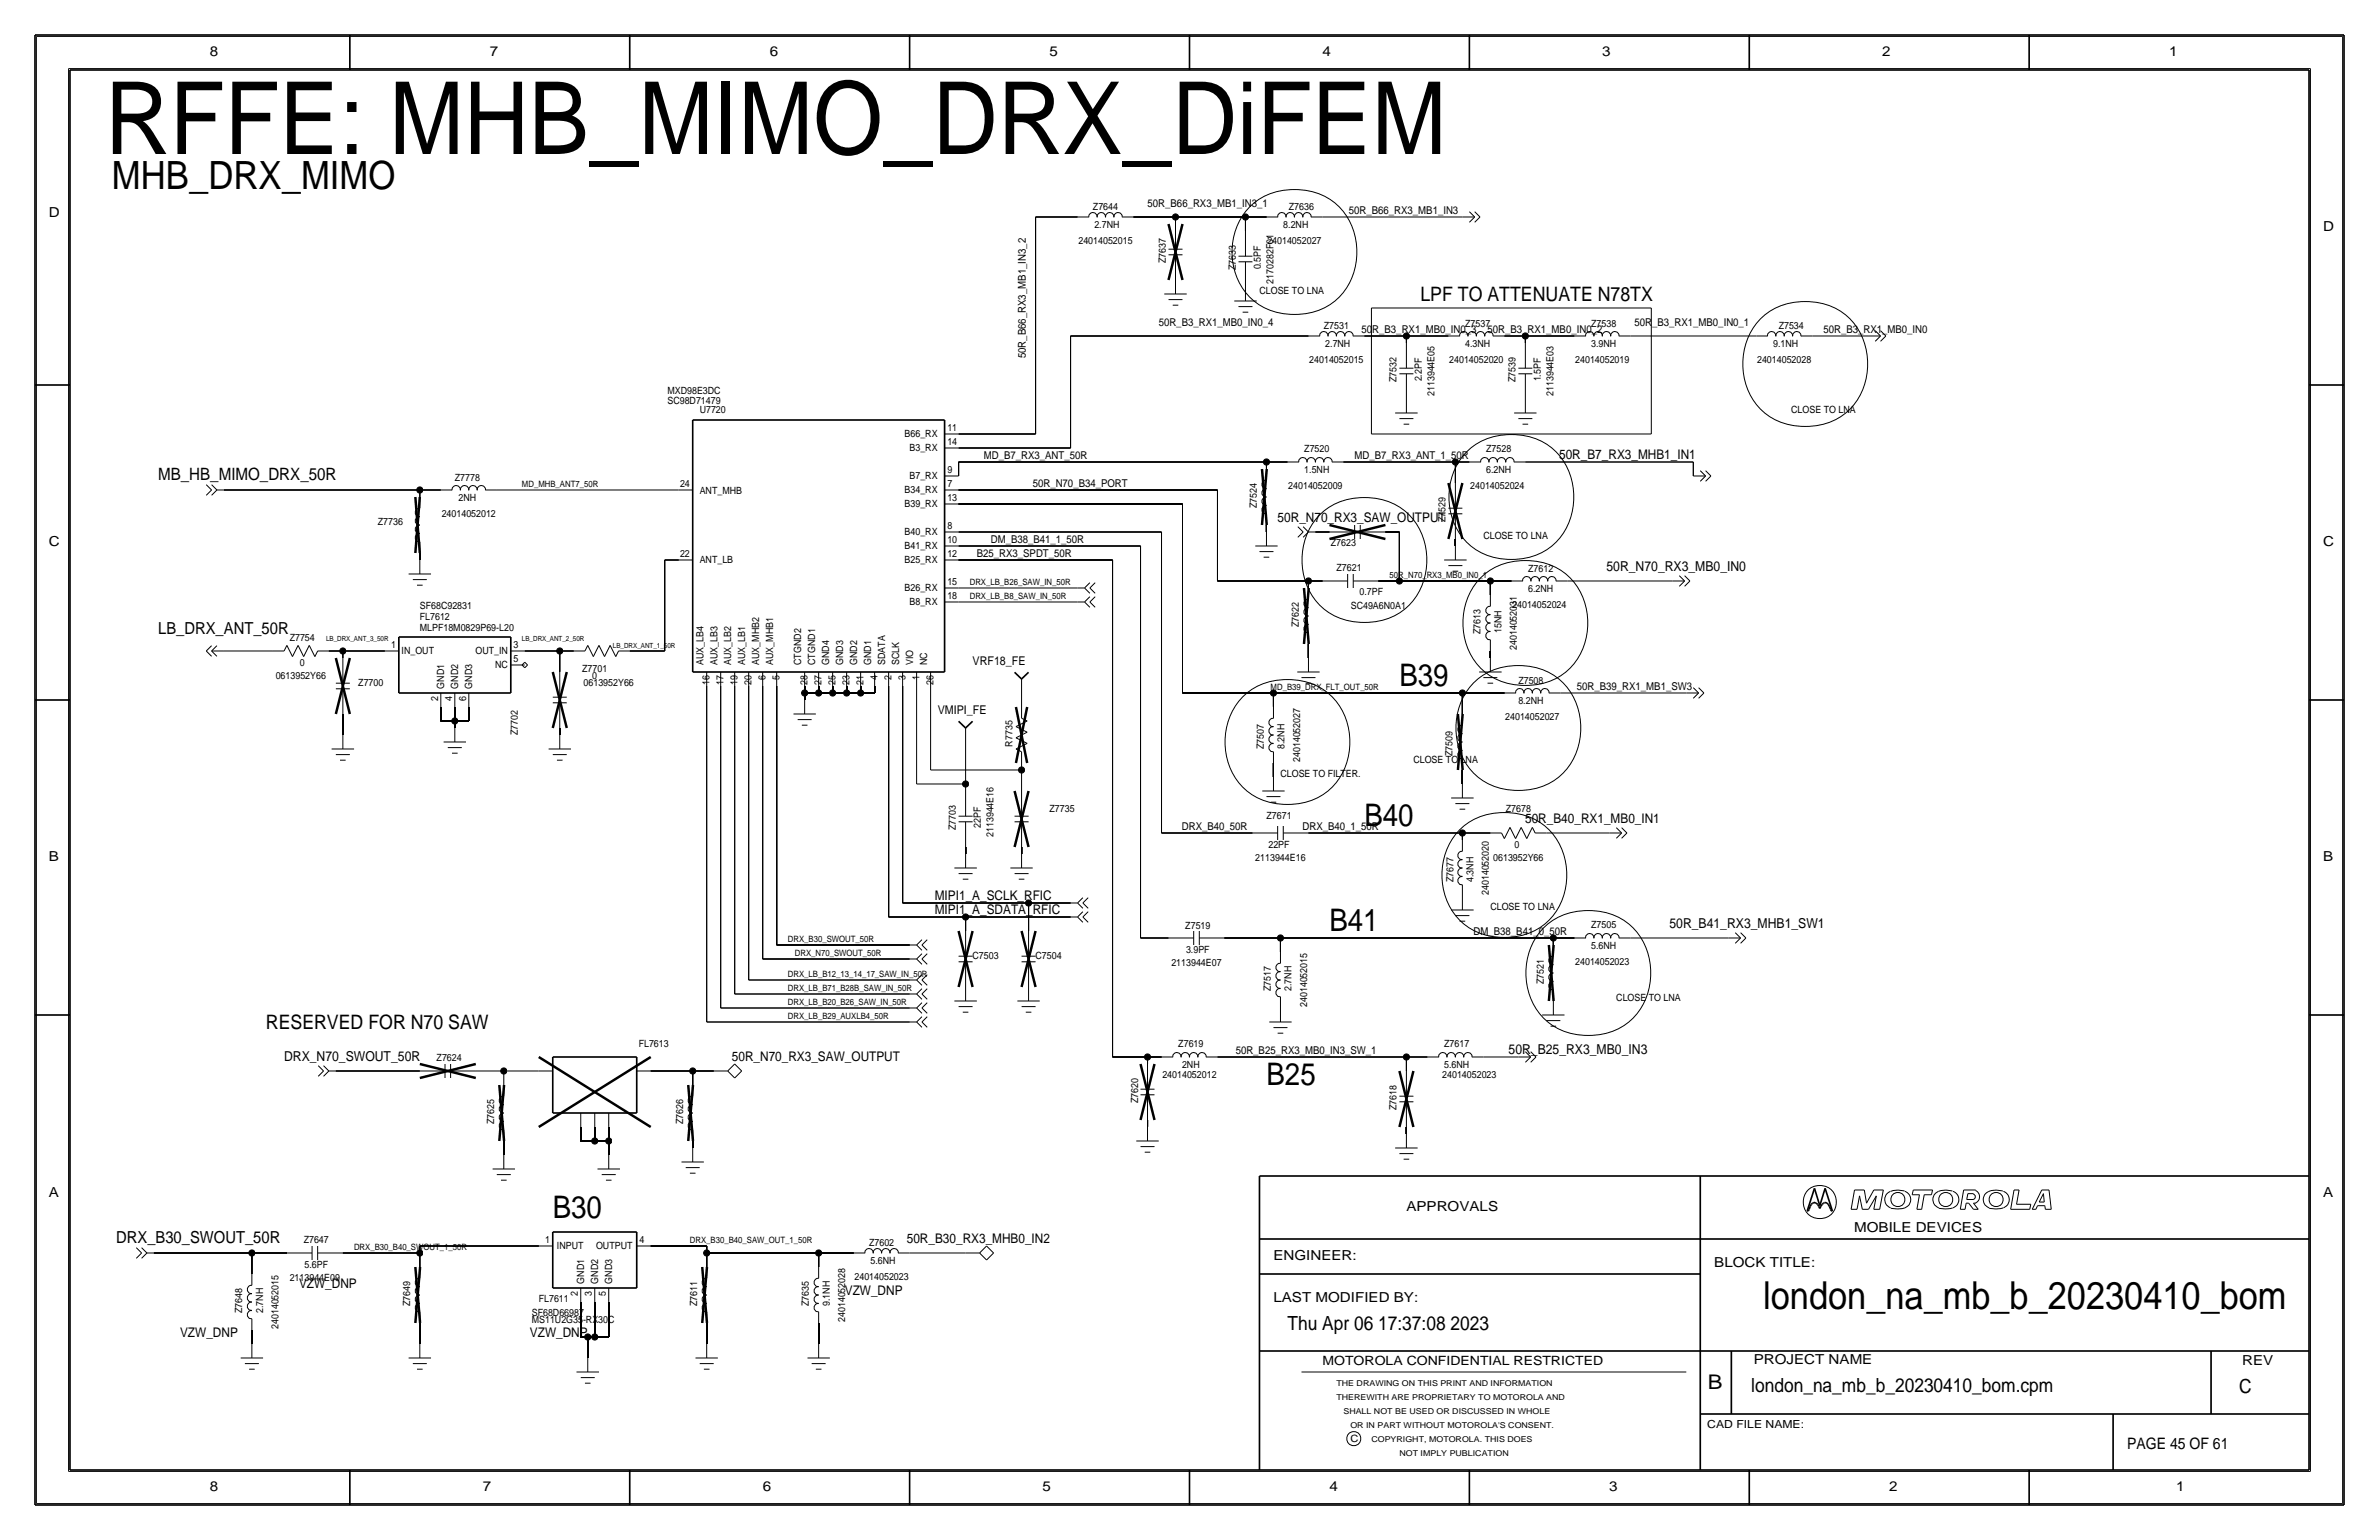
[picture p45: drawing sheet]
<svg xmlns="http://www.w3.org/2000/svg" width="432mm" height="279mm" viewBox="0 0 432 279" stroke-linecap="round" stroke-linejoin="round" font-family="sans-serif">
<defs><g id="words">
<text font-size="18.3" x="19" y="27.9">RFFE: MHB_MIMO_DRX_DiFEM</text>
<text font-size="7.1" x="20.3" y="34.3">MHB_DRX_MIMO</text>
<text font-size="7" x="320" y="237.5">london_na_mb_b_20230410_bom</text>
<g font-size="5.6">
<text x="254" y="124.5">B39</text>
<text x="247.6" y="149.9">B40</text>
<text x="241.3" y="168.9">B41</text>
<text x="229.9" y="196.8">B25</text>
<text x="100.3" y="221">B30</text>
</g>
<text font-size="3.7" x="310" y="252.1">B</text>
<g font-size="3.6">
<text x="257.8" y="54.6">LPF TO ATTENUATE N78TX</text>
<text x="48.3" y="186.7">RESERVED FOR N70 SAW</text>
</g>
<g font-size="3.5">
<text x="233.7" y="241.3">Thu Apr 06 17:37:08 2023</text>
<text x="317.9" y="252.6">london_na_mb_b_20230410_bom.cpm</text>
<text x="406.4" y="252.7">C</text>
</g>
<text font-size="3.1" x="28.7" y="87.1">MB_HB_MIMO_DRX_50R</text>
<g font-size="3">
<text x="28.7" y="115.1">LB_DRX_ANT_50R</text>
<text x="21.1" y="225.6">DRX_B30_SWOUT_50R</text>
</g>
<text font-size="2.9" x="386.1" y="262.9">PAGE 45 OF 61</text>
<g font-size="2.5">
<text x="38.1" y="10.2">8</text>
<text x="88.9" y="10.2">7</text>
<text x="139.7" y="10.2">6</text>
<text x="190.5" y="10.2">5</text>
<text x="240" y="10.2">4</text>
<text x="290.8" y="10.2">3</text>
<text x="341.6" y="10.2">2</text>
<text x="393.7" y="10.2">1</text>
<text x="8.9" y="39.4">D</text>
<text x="421.6" y="41.9">D</text>
<text x="8.9" y="99.1">C</text>
<text x="421.6" y="99.1">C</text>
<text x="291.6" y="103.6">50R_N70_RX3_MB0_IN0</text>
<text x="8.9" y="156.2">B</text>
<text x="421.6" y="156.2">B</text>
<text x="303" y="168.4">50R_B41_RX3_MHB1_SW1</text>
<text x="273.8" y="191.3">50R_B25_RX3_MB0_IN3</text>
<text x="51.6" y="192.5">DRX_N70_SWOUT_50R</text>
<text x="8.9" y="217.2">A</text>
<text x="255.3" y="219.7">APPROVALS</text>
<text x="421.6" y="217.2">A</text>
<text x="336.5" y="223.5">MOBILE DEVICES</text>
<text x="231.1" y="228.6">ENGINEER:</text>
<text x="311.1" y="229.9">BLOCK TITLE:</text>
<text x="231.1" y="236.2">LAST MODIFIED BY:</text>
<text x="318.3" y="247.5">PROJECT NAME</text>
<text x="407" y="247.6">REV</text>
<text x="38.1" y="270.5">8</text>
<text x="87.6" y="270.5">7</text>
<text x="138.4" y="270.5">6</text>
<text x="189.2" y="270.5">5</text>
<text x="241.3" y="270.5">4</text>
<text x="292.1" y="270.5">3</text>
<text x="342.9" y="270.5">2</text>
<text x="395" y="270.5">1</text>
</g>
<g font-size="2.4">
<text x="283" y="83.3">50R_B7_RX3_MHB1_IN1</text>
<text x="231.9" y="94.7">50R_N70_RX3_SAW_OUTPUT</text>
<text x="276.8" y="149.4">50R_B40_RX1_MB0_IN1</text>
<text x="169.7" y="163.3">MIPI1_A_SCLK_RFIC</text>
<text x="169.7" y="165.9">MIPI1_A_SDATA_RFIC</text>
<text x="132.8" y="192.5">50R_N70_RX3_SAW_OUTPUT</text>
<text x="164.6" y="225.6">50R_B30_RX3_MHB0_IN2</text>
<text x="54.3" y="233.7">VZW_DNP</text>
<text x="153.3" y="234.9">VZW_DNP</text>
<text x="32.7" y="242.6">VZW_DNP</text>
<text x="96.2" y="242.6">VZW_DNP</text>
</g>
<text font-size="2.3" x="240" y="247.6">MOTOROLA CONFIDENTIAL RESTRICTED</text>
<g font-size="2.2">
<text x="176.5" y="120.7">VRF18_FE</text>
<text x="170.2" y="129.5">VMIPI_FE</text>
</g>
<g font-size="2">
<text x="208.3" y="37.6">50R_B66_RX3_MB1_IN3_1</text>
<text x="244.8" y="38.9">50R_B66_RX3_MB1_IN3</text>
<text x="210.3" y="59.2">50R_B3_RX1_MB0_IN0_4</text>
<text x="296.7" y="59.2">50R_B3_RX1_MB0_IN0_1</text>
<text x="186.2" y="65" transform="rotate(-90 186.2 65)">50R_B66_RX3_MB1_IN3_2</text>
<text x="247.1" y="60.5">50R_B3_RX1_MB0_IN0_3</text>
<text x="270" y="60.5">50R_B3_RX1_MB0_IN0_2</text>
<text x="331" y="60.5">50R_B3_RX1_MB0_IN0</text>
<text x="178.6" y="83.3">MD_B7_RX3_ANT_50R</text>
<text x="245.9" y="83.3">MD_B7_RX3_ANT_1_50R</text>
<text x="187.5" y="88.4">50R_N70_B34_PORT</text>
<text x="177.3" y="101.1">B25_RX3_SPDT_50R</text>
<text x="179.8" y="98.6">DM_B38_B41_1_50R</text>
<text x="286.2" y="125.2">50R_B39_RX1_MB1_SW3</text>
<text x="214.5" y="150.6">DRX_B40_50R</text>
<text x="236.4" y="150.6">DRX_B40_1_50R</text>
<text x="267.5" y="169.7">DM_B38_B41_0_50R</text>
<text x="224.3" y="191.3">50R_B25_RX3_MB0_IN3_SW_1</text>
<text x="309.9" y="259.1">CAD FILE NAME:</text>
</g>
<g font-size="1.8">
<text x="198.4" y="38.1">Z7644</text>
<text x="198.6" y="41.4">2.7NH</text>
<text x="232.9" y="41.4">8.2NH</text>
<text x="233.9" y="38.1">Z7636</text>
<text x="195.7" y="44.2">24014052015</text>
<text x="211.6" y="47.7" transform="rotate(-90 211.6 47.7)">Z7637</text>
<text x="230" y="44.2">24014052027</text>
<text x="224.3" y="49" transform="rotate(-90 224.3 49)">Z7633</text>
<text x="228.6" y="53.3">CLOSE TO LNA</text>
<text x="228.9" y="48.9" transform="rotate(-90 228.9 48.9)">0.5PF</text>
<text x="231.1" y="51.5" transform="rotate(-90 231.1 51.5)">2170282F01</text>
<text x="240.3" y="59.7">Z7531</text>
<text x="265.9" y="59.3">Z7537</text>
<text x="288.8" y="59.3">Z7538</text>
<text x="322.8" y="59.7">Z7534</text>
<text x="237.6" y="65.8">24014052015</text>
<text x="240.5" y="63">2.7NH</text>
<text x="263" y="65.8">24014052020</text>
<text x="265.9" y="63">4.3NH</text>
<text x="285.9" y="65.8">24014052019</text>
<text x="288.8" y="63">3.9NH</text>
<text x="318.9" y="65.8">24014052028</text>
<text x="321.8" y="63">9.1NH</text>
<text x="121.2" y="71.4">MXD98E3DC</text>
<text x="253.5" y="69.3" transform="rotate(-90 253.5 69.3)">Z7532</text>
<text x="258.1" y="69.2" transform="rotate(-90 258.1 69.2)">2.2PF</text>
<text x="260.3" y="71.9" transform="rotate(-90 260.3 71.9)">2113944E05</text>
<text x="275.1" y="69.3" transform="rotate(-90 275.1 69.3)">Z7539</text>
<text x="279.7" y="69.2" transform="rotate(-90 279.7 69.2)">1.5PF</text>
<text x="281.9" y="71.9" transform="rotate(-90 281.9 71.9)">2113944E03</text>
<text x="121.1" y="73.3">SC98D71479</text>
<text x="127" y="74.9">U7720</text>
<text x="325.1" y="74.9">CLOSE TO LNA</text>
<text x="164.2" y="79.3">B66_RX</text>
<text x="165.1" y="81.9">B3_RX</text>
<text x="172" y="80.8">14</text>
<text x="172" y="78.2">11</text>
<text x="236.7" y="82">Z7520</text>
<text x="269.8" y="82">Z7528</text>
<text x="82.6" y="87.3">Z7778</text>
<text x="123.4" y="88.4">24</text>
<text x="127" y="89.6">ANT_MHB</text>
<text x="164.2" y="89.5">B34_RX</text>
<text x="165.1" y="87">B7_RX</text>
<text x="172" y="85.9">9</text>
<text x="172" y="88.4">7</text>
<text x="233.8" y="88.6">24014052009</text>
<text x="236.7" y="85.9">1.5NH</text>
<text x="266.9" y="88.6">24014052024</text>
<text x="269.8" y="85.9">6.2NH</text>
<text x="68.6" y="95.3">Z7736</text>
<text x="80.2" y="93.7">24014052012</text>
<text x="83.2" y="90.9">2NH</text>
<text x="164.2" y="92">B39_RX</text>
<text x="172" y="90.9">13</text>
<text x="228.1" y="92.2" transform="rotate(-90 228.1 92.2)">Z7524</text>
<text x="262.4" y="94.7" transform="rotate(-90 262.4 94.7)">Z7529</text>
<text x="123.4" y="101">22</text>
<text x="164.2" y="99.6">B41_RX</text>
<text x="164.2" y="97.1">B40_RX</text>
<text x="172" y="101.1">12</text>
<text x="172" y="96">8</text>
<text x="172" y="98.6">10</text>
<text x="241.6" y="99.1">Z7623</text>
<text x="269.2" y="97.8">CLOSE TO LNA</text>
<text x="127" y="102.2">ANT_LB</text>
<text x="164.2" y="102.2">B25_RX</text>
<text x="164.2" y="107.3">B26_RX</text>
<text x="172" y="106.2">15</text>
<text x="242.6" y="103.6">Z7621</text>
<text x="246.8" y="107.9">0.7PF</text>
<text x="277.4" y="103.8">Z7612</text>
<text x="277.4" y="107.4">6.2NH</text>
<text x="76.2" y="110.5">SF68C92831</text>
<text x="76.2" y="112.5">FL7612</text>
<text x="165.1" y="109.8">B8_RX</text>
<text x="172" y="108.7">18</text>
<text x="235.8" y="113.8" transform="rotate(-90 235.8 113.8)">Z7622</text>
<text x="245.2" y="110.5">SC49A6N0A1</text>
<text x="274.5" y="110.2">24014052024</text>
<text x="52.6" y="116.4">Z7754</text>
<text x="71" y="117.6">1</text>
<text x="72.9" y="118.7">IN_OUT</text>
<text x="76.2" y="114.6">MLPF18M0829P69-L20</text>
<text x="86.3" y="118.7">OUT_IN</text>
<text x="93.2" y="117.6">3</text>
<text x="268.7" y="115.1" transform="rotate(-90 268.7 115.1)">Z7613</text>
<text x="272.5" y="114.8" transform="rotate(-90 272.5 114.8)">15NH</text>
<text x="275.3" y="118" transform="rotate(-90 275.3 118)">24014052031</text>
<text x="50" y="123.2">0613952Y66</text>
<text x="54.4" y="120.8">0</text>
<text x="65" y="124.5">Z7700</text>
<text x="80.6" y="125" transform="rotate(-90 80.6 125)">GND1</text>
<text x="83.2" y="125" transform="rotate(-90 83.2 125)">GND2</text>
<text x="85.7" y="125" transform="rotate(-90 85.7 125)">GND3</text>
<text x="89.9" y="121.3">NC</text>
<text x="93.2" y="120.1">5</text>
<text x="105.7" y="121.9">Z7701</text>
<text x="105.9" y="124.5">0613952Y66</text>
<text x="107.5" y="123.2">0</text>
<text x="127.7" y="120.7" transform="rotate(-90 127.7 120.7)">AUX_LB4</text>
<text x="128.8" y="124.2" transform="rotate(-90 128.8 124.2)">16</text>
<text x="130.2" y="120.7" transform="rotate(-90 130.2 120.7)">AUX_LB3</text>
<text x="131.3" y="124.2" transform="rotate(-90 131.3 124.2)">17</text>
<text x="132.7" y="120.7" transform="rotate(-90 132.7 120.7)">AUX_LB2</text>
<text x="133.9" y="124.2" transform="rotate(-90 133.9 124.2)">19</text>
<text x="135.3" y="120.7" transform="rotate(-90 135.3 120.7)">AUX_LB1</text>
<text x="136.4" y="124.2" transform="rotate(-90 136.4 124.2)">20</text>
<text x="137.8" y="120.7" transform="rotate(-90 137.8 120.7)">AUX_MHB2</text>
<text x="138.9" y="123.3" transform="rotate(-90 138.9 123.3)">6</text>
<text x="140.4" y="120.7" transform="rotate(-90 140.4 120.7)">AUX_MHB1</text>
<text x="141.5" y="123.3" transform="rotate(-90 141.5 123.3)">5</text>
<text x="145.4" y="120.7" transform="rotate(-90 145.4 120.7)">CTGND2</text>
<text x="146.6" y="124.2" transform="rotate(-90 146.6 124.2)">28</text>
<text x="148" y="120.7" transform="rotate(-90 148 120.7)">CTGND1</text>
<text x="149.1" y="124.2" transform="rotate(-90 149.1 124.2)">27</text>
<text x="150.5" y="120.7" transform="rotate(-90 150.5 120.7)">GND4</text>
<text x="151.6" y="124.2" transform="rotate(-90 151.6 124.2)">25</text>
<text x="153.1" y="120.7" transform="rotate(-90 153.1 120.7)">GND3</text>
<text x="154.2" y="124.2" transform="rotate(-90 154.2 124.2)">23</text>
<text x="155.6" y="120.7" transform="rotate(-90 155.6 120.7)">GND2</text>
<text x="156.7" y="124.2" transform="rotate(-90 156.7 124.2)">21</text>
<text x="158.1" y="120.7" transform="rotate(-90 158.1 120.7)">GND1</text>
<text x="159.3" y="123.3" transform="rotate(-90 159.3 123.3)">4</text>
<text x="160.7" y="120.7" transform="rotate(-90 160.7 120.7)">SDATA</text>
<text x="161.8" y="123.3" transform="rotate(-90 161.8 123.3)">2</text>
<text x="163.2" y="120.7" transform="rotate(-90 163.2 120.7)">SCLK</text>
<text x="164.3" y="123.3" transform="rotate(-90 164.3 123.3)">3</text>
<text x="165.8" y="120.7" transform="rotate(-90 165.8 120.7)">VIO</text>
<text x="166.9" y="123.3" transform="rotate(-90 166.9 123.3)">1</text>
<text x="168.3" y="120.7" transform="rotate(-90 168.3 120.7)">NC</text>
<text x="169.4" y="124.2" transform="rotate(-90 169.4 124.2)">26</text>
<text x="275.6" y="124.1">Z7508</text>
<text x="79.5" y="127.1" transform="rotate(-90 79.5 127.1)">2</text>
<text x="82" y="127.1" transform="rotate(-90 82 127.1)">4</text>
<text x="84.6" y="127.1" transform="rotate(-90 84.6 127.1)">6</text>
<text x="273.2" y="130.6">24014052027</text>
<text x="275.6" y="127.8">8.2NH</text>
<text x="94" y="133.3" transform="rotate(-90 94 133.3)">Z7702</text>
<text x="183.8" y="135.5" transform="rotate(-90 183.8 135.5)">R7735</text>
<text x="229.4" y="135.9" transform="rotate(-90 229.4 135.9)">Z7507</text>
<text x="233.2" y="135.9" transform="rotate(-90 233.2 135.9)">8.2NH</text>
<text x="263.7" y="137.2" transform="rotate(-90 263.7 137.2)">Z7509</text>
<text x="232.4" y="141">CLOSE TO FILTER.</text>
<text x="236" y="138.3" transform="rotate(-90 236 138.3)">24014052027</text>
<text x="256.5" y="138.4">CLOSE TO LNA</text>
<text x="190.5" y="147.3">Z7735</text>
<text x="229.9" y="148.6">Z7671</text>
<text x="273.3" y="147.3">Z7678</text>
<text x="173.5" y="150.6" transform="rotate(-90 173.5 150.6)">Z7703</text>
<text x="178.1" y="150.3" transform="rotate(-90 178.1 150.3)">22PF</text>
<text x="180.3" y="151.9" transform="rotate(-90 180.3 151.9)">2113944E16</text>
<text x="230.2" y="153.9">22PF</text>
<text x="274.9" y="153.8">0</text>
<text x="227.8" y="156.2">2113944E16</text>
<text x="263.8" y="160" transform="rotate(-90 263.8 160)">Z7677</text>
<text x="267.5" y="160" transform="rotate(-90 267.5 160)">4.3NH</text>
<text x="271" y="156.2">0613952Y66</text>
<text x="270.3" y="162.4" transform="rotate(-90 270.3 162.4)">24014052020</text>
<text x="270.5" y="165.1">CLOSE TO LNA</text>
<text x="176.5" y="174">C7503</text>
<text x="188" y="174">C7504</text>
<text x="215.1" y="168.6">Z7519</text>
<text x="215.3" y="173">3.9PF</text>
<text x="288.8" y="168.4">Z7505</text>
<text x="288.8" y="172.2">5.6NH</text>
<text x="212.6" y="175.3">2113944E07</text>
<text x="230.7" y="179.8" transform="rotate(-90 230.7 179.8)">Z7517</text>
<text x="234.4" y="179.8" transform="rotate(-90 234.4 179.8)">2.7NH</text>
<text x="280.2" y="178.6" transform="rotate(-90 280.2 178.6)">Z7521</text>
<text x="285.9" y="175">24014052023</text>
<text x="237.2" y="182.7" transform="rotate(-90 237.2 182.7)">24014052015</text>
<text x="293.4" y="181.6">CLOSE TO LNA</text>
<text x="115.9" y="189.9">FL7613</text>
<text x="213.9" y="190">Z7619</text>
<text x="262.1" y="190">Z7617</text>
<text x="79.3" y="192.5">Z7624</text>
<text x="211" y="195.6">24014052012</text>
<text x="214.5" y="193.8">2NH</text>
<text x="261.8" y="195.6">24014052023</text>
<text x="262.1" y="193.8">5.6NH</text>
<text x="89.7" y="204" transform="rotate(-90 89.7 204)">Z7625</text>
<text x="124" y="204" transform="rotate(-90 124 204)">Z7626</text>
<text x="206.6" y="200.1" transform="rotate(-90 206.6 200.1)">Z7620</text>
<text x="253.5" y="201.4" transform="rotate(-90 253.5 201.4)">Z7618</text>
<text x="55.1" y="225.6">Z7647</text>
<text x="98.9" y="225.6">1</text>
<text x="101.1" y="226.7">INPUT</text>
<text x="108.2" y="226.7">OUTPUT</text>
<text x="116.1" y="225.6">4</text>
<text x="157.7" y="226.1">Z7602</text>
<text x="52.6" y="232.4">2113944E09</text>
<text x="55.3" y="230.1">5.6PF</text>
<text x="106" y="232.9" transform="rotate(-90 106 232.9)">GND1</text>
<text x="108.6" y="232.9" transform="rotate(-90 108.6 232.9)">GND2</text>
<text x="111.1" y="232.9" transform="rotate(-90 111.1 232.9)">GND3</text>
<text x="155.1" y="232.2">24014052023</text>
<text x="158" y="229.4">5.6NH</text>
<text x="43.9" y="238.2" transform="rotate(-90 43.9 238.2)">Z7648</text>
<text x="47.8" y="238.2" transform="rotate(-90 47.8 238.2)">2.7NH</text>
<text x="74.4" y="237" transform="rotate(-90 74.4 237)">Z7649</text>
<text x="96.5" y="238.8">SF68D66987</text>
<text x="97.8" y="236.2">FL7611</text>
<text x="104.9" y="235.1" transform="rotate(-90 104.9 235.1)">2</text>
<text x="107.4" y="235.1" transform="rotate(-90 107.4 235.1)">3</text>
<text x="110" y="235.1" transform="rotate(-90 110 235.1)">5</text>
<text x="126.5" y="237" transform="rotate(-90 126.5 237)">Z7611</text>
<text x="146.8" y="237" transform="rotate(-90 146.8 237)">Z7635</text>
<text x="150.6" y="237" transform="rotate(-90 150.6 237)">9.1NH</text>
<text x="153.4" y="239.9" transform="rotate(-90 153.4 239.9)">24014052028</text>
<text x="50.5" y="241.1" transform="rotate(-90 50.5 241.1)">24014052015</text>
<text x="96.5" y="240">MS11U2G35-RX30C</text>
<text x="245.1" y="261.6">C</text>
</g>
<g font-size="1.6">
<text x="94.7" y="88.4">MD_MHB_ANT7_50R</text>
<text x="176" y="106.2">DRX_LB_B26_SAW_IN_50R</text>
<text x="252.2" y="104.9">50R_N70_RX3_MB0_IN0_1</text>
<text x="176" y="108.7">DRX_LB_B8_SAW_IN_50R</text>
<text x="230.6" y="125.2">MD_B39_DRX_FLT_OUT_50R</text>
<text x="143" y="170.9">DRX_B30_SWOUT_50R</text>
<text x="144.3" y="173.5">DRX_N70_SWOUT_50R</text>
<text x="143" y="179.8">DRX_LB_B71_B28B_SAW_IN_50R</text>
<text x="143" y="177.3">DRX_LB_B12_13_14_17_SAW_IN_50R</text>
<text x="143" y="184.9">DRX_LB_B29_AUXLB4_50R</text>
<text x="143" y="182.4">DRX_LB_B20_B26_SAW_IN_50R</text>
<text x="64.3" y="226.8">DRX_B30_B40_SWOUT_1_50R</text>
<text x="125.2" y="225.6">DRX_B30_B40_SAW_OUT_1_50R</text>
</g>
<g font-size="1.5">
<text x="242.6" y="251.5">THE DRAWING ON THIS PRINT AND INFORMATION</text>
<text x="242.6" y="254">THEREWITH ARE PROPRIETARY TO MOTOROLA AND</text>
<text x="243.8" y="256.5">SHALL NOT BE USED OR DISCUSSED IN WHOLE</text>
<text x="245.1" y="259.1">OR IN PART WITHOUT MOTOROLA'S CONSENT.</text>
<text x="248.9" y="261.6">COPYRIGHT, MOTOROLA. THIS DOES</text>
<text x="254" y="264.2">NOT IMPLY PUBLICATION</text>
</g>
<g font-size="1.3">
<text x="59.2" y="116.3">LB_DRX_ANT_3_50R</text>
<text x="94.7" y="116.3">LB_DRX_ANT_2_50R</text>
<text x="111.3" y="117.6">LB_DRX_ANT_1_50R</text>
</g>
</g></defs>
<!-- layer: Nets -->
<g fill="none" stroke="#000" stroke-width=".18">
<path d="M188 39.4v39.3zM188 39.4h7.6zM205.7 39.4h7.7zM213.4 39.4v1.2zM213.4 39.4h12.7zM226.1 39.4v2.5zM226.1 39.4h3.8zM227 37.4a12.1 12.1 0 0 1 15.9 0 11.9 11.9 0 0 1-1.2 17.7 12.3 12.3 0 0 1-14.7-1 12 12 0 0 1 0-16.7zM240 39.4h25.4zM248.9 55.9v22.8zM248.9 55.9h50.8zM299.7 55.9v22.8z"/>
<path d="M319.7 57.7a12.1 12.1 0 0 1 15.9 0 11.9 11.9 0 0 1-1.2 17.7 12.3 12.3 0 0 1-14.7-1 12 12 0 0 1 0-16.7zM174 78.7h14zM194.3 61v20.3zM194.3 61h43.2zM247.6 61h7.7zM248.9 78.7h50.8zM255.3 61v1.2zM255.3 61h7.6zM273 61h3.9zM276.9 61v1.2zM276.9 61h8.9zM295.9 61h22.9z"/>
<path d="M328.9 61h10.2zM40.6 88.9h35.6zM76.2 88.9v1.3zM76.2 88.9h3.8zM90.2 88.9h33zM174 88.9h47zM174 91.4h40.6zM174 99.1h33zM174 83.8v2.6zM174 83.8h55.9zM174 96.5h36.8zM174 81.3h20.3z"/>
<path d="M207 99.1v71.1zM210.8 96.5v54.6zM214.6 91.4v34.3zM221 88.9v16.5zM229.9 95.2v1.3zM229.9 83.8v1.3zM229.9 83.8h3.8zM238.8 96.5h2.5zM239.7 93.3a12.1 12.1 0 0 1 15.9 0 11.9 11.9 0 0 1-1.2 17.7 12.3 12.3 0 0 1-14.7-1.1 12 12 0 0 1 0-16.6zM243.8 83.8h20.4zM251.5 96.5h2.5zM254 96.5v8.9z"/>
<path d="M264.2 97.8v1.3zM264.2 83.8v3.8zM264.2 83.8h2.5zM266.4 81.8a12.1 12.1 0 0 1 15.9 0 11.9 11.9 0 0 1-1.2 17.7 12.3 12.3 0 0 1-14.7-1 12 12 0 0 1 0-16.7zM276.9 83.8h30.4zM307.3 83.8v2.6zM40.6 118.1h8.9zM59.7 118.1h2.5zM62.2 118.1v1.3zM62.2 118.1h7.6zM76.2 100.3v1.3zM95.2 118.1h6.4z"/>
<path d="M101.6 118.1v3.8zM101.6 118.1h2.5zM114.3 118.1h6.3zM120.6 101.6h2.6zM120.6 101.6v16.5zM174 101.6h27.9zM174 106.7h21.6zM174 109.2h21.6zM201.9 101.6v90.2zM221 105.4h16.5zM237.5 116.8v2.6zM237.5 105.4v1.3z"/>
<path d="M237.5 105.4h2.5zM250.2 105.4h3.8zM254 105.4h16.5zM268.9 104.7a12.1 12.1 0 0 1 15.9 0 11.9 11.9 0 0 1-1.2 17.7 12.3 12.3 0 0 1-14.7-1 12 12 0 0 1 0-16.7zM270.5 118.1v1.3zM270.5 105.4v2.5zM270.5 105.4h3.8zM284.5 105.4h19zM62.2 129.5v3.8zM80 128.3v2.5zM80 130.8h2.5zM82.5 130.8v1.3z"/>
<path d="M82.5 128.3v2.5zM82.5 130.8h2.6zM85.1 128.3v2.5zM101.6 132.1v1.2zM128.3 124.5v60.9zM130.8 124.5v58.4zM133.3 124.5v55.8zM135.9 124.5v53.3zM138.4 124.5v49.5zM141 124.5v46.9zM146 125.7v1.3zM146 124.5v1.2z"/>
<path d="M146 125.7h2.6zM148.6 124.5v1.2zM148.6 125.7h2.5zM151.1 124.5v1.2zM151.1 125.7h2.6zM153.7 124.5v1.2zM153.7 125.7h2.5zM156.2 124.5v1.2zM156.2 125.7h2.5zM158.7 124.5v1.2zM161.3 124.5v41.9zM163.8 124.5v39.3z"/>
<path d="M166.4 124.5v17.7zM168.9 124.5v15.2zM168.9 139.7h16.5zM175.3 134.6v7.6zM185.4 125.7v2.6zM185.4 139.7v3.8zM185.4 138.4v1.3zM214.6 125.7h16.5zM225.7 126.3a12.1 12.1 0 0 1 15.9 0 11.9 11.9 0 0 1-1.2 17.7 12.3 12.3 0 0 1-14.7-1 12 12 0 0 1 0-16.7zM231.1 138.4v2.6zM231.1 125.7v2.6zM231.1 125.7h34.3z"/>
<path d="M265.4 139.7v2.5zM265.4 125.7v3.8zM265.4 125.7h7.6zM267.6 123.7a12.1 12.1 0 0 1 15.9 0 11.9 11.9 0 0 1-1.2 17.7 12.3 12.3 0 0 1-14.7-1 12 12 0 0 1 0-16.7zM283.2 125.7h22.9zM166.4 142.2h8.9zM175.3 153.7v1.2zM175.3 142.2v1.3zM185.4 153.7v1.2zM210.8 151.1h16.5zM237.5 151.1h27.9zM265.1 150.4a12.1 12.1 0 0 1 15.9 0 11.9 11.9 0 0 1-1.2 17.7 12.3 12.3 0 0 1-14.7-1 12 12 0 0 1 0-16.7z"/>
<path d="M265.4 151.1h5.1zM265.4 151.1v1.3zM280.7 151.1h11.4zM135.9 177.8h29.2zM138.4 174h26.7zM141 171.4h24.1zM161.3 166.4h14zM163.8 163.8h22.9zM175.3 166.4v2.5zM175.3 166.4h19zM186.7 163.8v5.1zM186.7 163.8h7.6z"/>
<path d="M207 170.2h5.1zM222.2 170.2h10.2zM232.4 170.2v2.5zM232.4 170.2h49.5zM280.3 168.2a12.1 12.1 0 0 1 15.9 0 11.9 11.9 0 0 1-1.2 17.7 12.3 12.3 0 0 1-14.7-1 12 12 0 0 1 0-16.7zM281.9 170.2v1.2zM281.9 170.2h3.9zM295.9 170.2h17.8zM61 194.3h15.2zM86.4 194.3h5zM91.4 194.3h6.4zM91.4 194.3v2.5z"/>
<path d="M118.1 194.3h7.6zM125.7 194.3v2.5zM125.7 194.3h3.8zM128.3 185.4h36.8zM130.8 182.9h34.3zM133.3 180.3h31.8zM201.9 191.8h6.4zM208.3 191.8v1.2zM208.3 191.8h2.5zM221 191.8h34.3zM255.3 191.8v2.5zM255.3 191.8h3.8z"/>
<path d="M269.2 191.8h6.4zM91.4 207v2.5zM105.4 204.5v2.5zM105.4 207h2.5zM107.9 204.5v2.5zM107.9 207h2.6zM110.5 207v2.5zM110.5 204.5v2.5zM125.7 207v1.3zM208.3 203.2v1.3zM255.3 204.5v1.2zM27.9 227.3h17.8z"/>
<path d="M45.7 227.3v3.8zM45.7 227.3h6.4zM62.2 227.3h14zM76.2 226.1h21.6zM76.2 226.1v1.2zM76.2 227.3v2.6zM105.4 236.2v6.4zM107.9 236.2v6.4zM110.5 236.2v6.4zM118.1 226.1h10.2zM128.3 227.3v2.6zM128.3 226.1v1.2z"/>
<path d="M128.3 227.3h20.3zM148.6 227.3v2.6zM148.6 227.3h6.3zM165.1 227.3h10.2zM45.7 241.3v2.5zM76.2 240v3.8zM105.4 242.6h1.3zM106.7 242.6v3.8zM106.7 242.6h1.2zM107.9 242.6h2.6zM128.3 240v3.8zM148.6 240v3.8z"/>
</g>
<g fill="#000" stroke="#000" stroke-width=".18">
<circle cx="213.4" cy="39.4" r=".56"/>
<circle cx="226.1" cy="39.4" r=".56"/>
<circle cx="255.3" cy="61" r=".56"/>
<circle cx="276.9" cy="61" r=".56"/>
<circle cx="76.2" cy="88.9" r=".56"/>
<circle cx="229.9" cy="83.8" r=".56"/>
<circle cx="264.2" cy="83.8" r=".56"/>
<circle cx="62.2" cy="118.1" r=".56"/>
<circle cx="101.6" cy="118.1" r=".56"/>
<circle cx="237.5" cy="105.4" r=".56"/>
<circle cx="254" cy="105.4" r=".56"/>
<circle cx="270.5" cy="105.4" r=".56"/>
<circle cx="82.5" cy="130.8" r=".56"/>
<circle cx="146" cy="125.7" r=".56"/>
<circle cx="148.6" cy="125.7" r=".56"/>
<circle cx="151.1" cy="125.7" r=".56"/>
<circle cx="153.7" cy="125.7" r=".56"/>
<circle cx="156.2" cy="125.7" r=".56"/>
<circle cx="185.4" cy="139.7" r=".56"/>
<circle cx="231.1" cy="125.7" r=".56"/>
<circle cx="265.4" cy="125.7" r=".56"/>
<circle cx="175.3" cy="142.2" r=".56"/>
<circle cx="265.4" cy="151.1" r=".56"/>
<circle cx="175.3" cy="166.4" r=".56"/>
<circle cx="186.7" cy="163.8" r=".56"/>
<circle cx="232.4" cy="170.2" r=".56"/>
<circle cx="281.9" cy="170.2" r=".56"/>
<circle cx="91.4" cy="194.3" r=".56"/>
<circle cx="125.7" cy="194.3" r=".56"/>
<circle cx="208.3" cy="191.8" r=".56"/>
<circle cx="255.3" cy="191.8" r=".56"/>
<circle cx="107.9" cy="207" r=".56"/>
<circle cx="110.5" cy="207" r=".56"/>
<circle cx="45.7" cy="227.3" r=".56"/>
<circle cx="76.2" cy="227.3" r=".56"/>
<circle cx="128.3" cy="227.3" r=".56"/>
<circle cx="148.6" cy="227.3" r=".56"/>
<circle cx="106.7" cy="242.6" r=".56"/>
<circle cx="107.9" cy="242.6" r=".56"/>
</g>
<!-- layer: Components -->
<g fill="none" stroke="#000" stroke-width=".18">
<path d="M195.6 39.4h2zM197.6 39.4a.75 .75 0 0 1 .7-.8 .75 .75 0 0 1 .8 .8M199.1 39.4a.75 .75 0 0 1 .8-.8 .75 .75 0 0 1 .7 .8M200.7 39.4a.75 .75 0 0 1 .7-.8 .75 .75 0 0 1 .7 .8M202.2 39.4a.75 .75 0 0 1 .7-.8 .75 .75 0 0 1 .8 .8M203.7 39.4h2zM229.9 39.4h2zM231.9 39.4a.75 .75 0 0 1 .7-.8 .75 .75 0 0 1 .8 .8M233.4 39.4a.75 .75 0 0 1 .8-.8 .75 .75 0 0 1 .7 .8M234.9 39.4a.75 .75 0 0 1 .8-.8 .75 .75 0 0 1 .7 .8M236.5 39.4a.75 .75 0 0 1 .7-.8 .75 .75 0 0 1 .7 .8M238 39.4h2z"/>
<path d="M265.4 39.4h2.3zM266.7 38.4l1 1zM267.7 38.4l.9 1zM267.7 39.4l-1 .9zM211.3 53.3h4.1zM212.1 45.2h2.5zM212.1 46.2h2.5zM212.1 54.4h2.5zM212.9 55.4h1zM213.4 46.2v4.6zM213.4 40.6v4.6zM213.4 50.8v2.5z"/>
<path d="M224 54.6h4.1zM224.8 46.5h2.5zM224.8 47.5h2.5zM224.8 55.6h2.5zM225.6 56.6h1zM226.1 47.5v4.6zM226.1 41.9v4.6zM226.1 52.1v2.5zM267.7 40.3l.9-.9zM340.4 60l.9 1zM341.3 60l1 1zM171.4 78.7h2.6z"/>
<path d="M237.5 61h2zM239.5 61a.75 .75 0 0 1 .8-.8 .75 .75 0 0 1 .7 .8M241 61a.75 .75 0 0 1 .8-.8 .75 .75 0 0 1 .7 .8M242.6 61a.75 .75 0 0 1 .7-.8 .75 .75 0 0 1 .7 .8M244.1 61a.75 .75 0 0 1 .7-.8 .75 .75 0 0 1 .8 .8M245.6 61h2zM253.2 74.9h4.1zM254 75.9h2.5zM254 66.8h2.5zM254 67.8h2.5zM254.8 77h1zM255.3 72.4v2.5z"/>
<path d="M255.3 67.8v4.6zM255.3 62.2v4.6zM262.9 61h2zM264.9 61a.75 .75 0 0 1 .8-.8 .75 .75 0 0 1 .7 .8M266.4 61a.75 .75 0 0 1 .8-.8 .75 .75 0 0 1 .7 .8M268 61a.75 .75 0 0 1 .7-.8 .75 .75 0 0 1 .7 .8M269.5 61a.75 .75 0 0 1 .7-.8 .75 .75 0 0 1 .8 .8M271 61h2zM274.8 74.9h4.1zM275.6 66.8h2.5zM275.6 67.8h2.5zM275.6 75.9h2.5z"/>
<path d="M276.4 77h1zM276.9 67.8v4.6zM276.9 62.2v4.6zM276.9 72.4v2.5zM285.8 61h2zM287.8 61a.75 .75 0 0 1 .7-.8 .75 .75 0 0 1 .8 .8M289.3 61a.75 .75 0 0 1 .7-.8 .75 .75 0 0 1 .8 .8M290.8 61a.75 .75 0 0 1 .8-.8 .75 .75 0 0 1 .7 .8M292.4 61a.75 .75 0 0 1 .7-.8 .75 .75 0 0 1 .7 .8M293.9 61h2zM318.8 61h2zM320.8 61a.75 .75 0 0 1 .7-.8 .75 .75 0 0 1 .8 .8"/>
<path d="M322.3 61a.75 .75 0 0 1 .8-.8 .75 .75 0 0 1 .7 .8M323.8 61a.75 .75 0 0 1 .8-.8 .75 .75 0 0 1 .7 .8M325.4 61a.75 .75 0 0 1 .7-.8 .75 .75 0 0 1 .7 .8M326.9 61h2zM339.1 61h2.2zM340.4 61.9l.9-.9zM342.3 61l-1 .9zM37.4 87.9l1 1zM38.4 88.9l-1 1zM38.4 87.9l1 1zM39.4 88.9l-1 1zM39.4 88.9h1.2z"/>
<path d="M76.2 98.3v2zM76.2 90.2v2zM76.2 92.3a.74 .74 0 0 0-.8 .7 .74 .74 0 0 0 .8 .7M76.2 95.3a.74 .74 0 0 0-.8 .7 .74 .74 0 0 0 .8 .8M76.2 96.8a.74 .74 0 0 0-.8 .8 .74 .74 0 0 0 .8 .7M76.2 93.8a.74 .74 0 0 0-.8 .7 .74 .74 0 0 0 .8 .7M80 88.9h2zM82 89a.75 .75 0 0 1 .8-.9 .75 .75 0 0 1 .7 .9M83.6 89a.75 .75 0 0 1 .7-.9 .75 .75 0 0 1 .7 .9M85.1 89a.75 .75 0 0 1 .7-.9 .75 .75 0 0 1 .8 .9M86.6 89a.75 .75 0 0 1 .8-.9 .75 .75 0 0 1 .7 .9M88.1 88.9h2.1z"/>
<path d="M123.2 88.9h2.5zM171.4 99.1h2.6zM171.4 96.5h2.6zM171.4 91.4h2.6zM171.4 88.9h2.6zM171.4 86.4h2.6zM171.4 81.3h2.6zM227.8 99.1h4.1zM229.9 93.2v2zM229.9 85.1v2zM229.9 96.5v2.6zM229.9 88.7a.74 .74 0 0 0-.9 .7 .74 .74 0 0 0 .9 .8"/>
<path d="M229.9 91.7a.74 .74 0 0 0-.9 .8 .74 .74 0 0 0 .9 .7M229.9 90.2a.74 .74 0 0 0-.9 .8 .74 .74 0 0 0 .9 .7M229.9 87.2a.74 .74 0 0 0-.9 .7 .74 .74 0 0 0 .9 .7M233.7 83.8h2zM235.6 95.6l.9 .9zM235.7 83.9a.75 .75 0 0 1 .7-.9 .75 .75 0 0 1 .8 .9M236.5 96.5l-.9 1zM236.5 95.6l1 .9zM237.2 83.9a.75 .75 0 0 1 .8-.9 .75 .75 0 0 1 .7 .9M237.5 96.5l-1 1zM237.5 96.5h1.3zM238.8 83.9a.75 .75 0 0 1 .7-.9 .75 .75 0 0 1 .7 .9"/>
<path d="M240.3 83.9a.75 .75 0 0 1 .7-.9 .75 .75 0 0 1 .8 .9M241.3 96.5h4.6zM241.8 83.8h2zM245.9 95.2v2.6zM246.9 96.5h4.6zM246.9 95.2v2.6zM262.9 92.2h2.5zM262.9 93.2h2.5zM264.2 93.2v4.6zM264.2 87.6v4.6zM264.2 99.1v2.5zM266.7 83.8h2z"/>
<path d="M268.7 83.9a.75 .75 0 0 1 .8-.9 .75 .75 0 0 1 .7 .9M270.3 83.9a.75 .75 0 0 1 .7-.9 .75 .75 0 0 1 .7 .9M271.8 83.9a.75 .75 0 0 1 .7-.9 .75 .75 0 0 1 .8 .9M273.3 83.9a.75 .75 0 0 1 .7-.9 .75 .75 0 0 1 .8 .9M274.8 83.8h2.1zM307.3 86.4h2.3zM308.6 85.4l1 1zM308.6 87.3l1-.9zM309.6 85.4l.9 1zM310.5 86.4l-.9 .9zM37.4 118.1l1-1zM37.4 118.1l1 1z"/>
<path d="M38.4 118.1h2.2zM38.4 118.1l1-1zM38.4 118.1l1 1zM49.5 118.1h2.1zM52.1 117.1l-.5 1zM52.1 117.1l1 2zM54.1 117.1l-1 2zM54.1 117.1l1 2zM56.1 117.1l-1 2zM56.1 117.1l1 2zM57.7 118.1h2zM57.7 118.1l-.6 1z"/>
<path d="M62.2 119.4v4.6zM69.8 118.1h2.6zM74.2 104.1h4zM74.9 105.2h2.6zM75.7 106.2h1zM76.2 101.6v2.5zM92.7 118.1h2.5zM104.1 118.1h2.1zM106.7 117.1l-.5 1zM106.7 117.1l1 2zM108.7 117.1l-1 2zM108.7 117.1l1 2z"/>
<path d="M110.7 117.1l-1 2zM110.7 117.1l1.1 2zM112.3 118.1h2zM112.3 118.1l-.5 1zM123.2 101.6h2.5zM171.4 109.2h2.6zM171.4 106.7h2.6zM171.4 101.6h2.6zM195.6 106.7h1.2zM195.6 109.2h1.2zM196.8 106.7l1 .9zM196.8 109.2l1 1z"/>
<path d="M197.8 106.7l1 .9zM197.8 105.7l-1 1zM197.8 109.2l1 1zM197.8 109.2l1-.9zM197.8 108.3l-1 .9zM198.8 105.7l-1 1zM228.6 100.1h2.5zM229.4 101.1h1zM237.5 119.4v2.5zM237.5 114.8v2zM237.5 106.7v2zM237.5 110.3a.74 .74 0 0 0-.8 .7 .74 .74 0 0 0 .8 .8"/>
<path d="M237.5 113.3a.74 .74 0 0 0-.8 .8 .74 .74 0 0 0 .8 .7M237.5 111.8a.74 .74 0 0 0-.8 .7 .74 .74 0 0 0 .8 .8M237.5 108.8a.74 .74 0 0 0-.8 .7 .74 .74 0 0 0 .8 .7M240 105.4h4.6zM244.6 104.1v2.6zM245.6 105.4h4.6zM245.6 104.1v2.6zM262.1 101.6h4.1zM262.9 102.6h2.5zM263.7 103.6h1zM270.5 119.4v2.5zM270.5 116.1v2z"/>
<path d="M270.5 107.9v2.1zM270.5 111.6a.74 .74 0 0 0-.8 .7 .74 .74 0 0 0 .8 .7M270.5 114.6a.74 .74 0 0 0-.8 .7 .74 .74 0 0 0 .8 .8M270.5 113.1a.74 .74 0 0 0-.8 .7 .74 .74 0 0 0 .8 .8M270.5 110a.74 .74 0 0 0-.8 .8 .74 .74 0 0 0 .8 .7M274.3 105.4h2.1zM276.4 105.5a.75 .75 0 0 1 .7-.9 .75 .75 0 0 1 .7 .9M277.9 105.5a.75 .75 0 0 1 .7-.9 .75 .75 0 0 1 .7 .9M279.4 105.5a.75 .75 0 0 1 .7-.9 .75 .75 0 0 1 .8 .9M280.9 105.5a.75 .75 0 0 1 .8-.9 .75 .75 0 0 1 .7 .9M282.4 105.4h2.1zM303.5 105.4h2.3z"/>
<path d="M304.8 104.4l1 1zM305.8 104.4l.9 1zM305.8 106.4l.9-1zM305.8 105.4l-1 1zM60.2 135.9h4.1zM61 124h2.5zM61 125h2.5zM61 136.9h2.5zM61.7 137.9h1zM62.2 125v4.5zM62.2 133.3v2.6zM80 125.7v2.6z"/>
<path d="M80.5 134.6h4.1zM81.3 135.6h2.5zM82 136.7h1.1zM82.5 125.7v2.6zM82.5 132.1v2.5zM85.1 125.7v2.6zM92.7 120.7h2.5zM94.7 120.7l.5 .5zM95.2 120.1l-.5 .6zM95.2 120.1l.6 .6zM95.8 120.7l-.6 .5zM99.6 135.9h4z"/>
<path d="M100.3 136.9h2.6zM100.3 127.5h2.6zM100.3 126.5h2.6zM101.1 137.9h1zM101.6 133.3v2.6zM101.6 121.9v4.6zM101.6 127.5v4.6zM128.3 121.9v2.6zM130.8 121.9v2.6zM133.3 121.9v2.6zM135.9 121.9v2.6zM138.4 121.9v2.6z"/>
<path d="M141 121.9v2.6zM144 129.5h4.1zM144.8 130.6h2.5zM145.5 131.6h1.1zM146 121.9v2.6zM146 127v2.5zM148.6 121.9v2.6zM151.1 121.9v2.6zM153.7 121.9v2.6zM156.2 121.9v2.6zM158.7 121.9v2.6zM161.3 121.9v2.6z"/>
<path d="M163.8 121.9v2.6zM166.4 121.9v2.6zM168.9 121.9v2.6zM175.3 132.1v2.5zM184.4 135.9l1 .5zM184.4 135.9l2-1zM184.4 133.9l2 1zM184.4 133.9l2-1.1zM184.4 131.8l2 1zM184.4 131.8l2-1zM185.4 123.2v2.5zM185.4 128.3v2z"/>
<path d="M185.4 136.4v2zM185.4 130.3l1 .5zM231.1 128.3v2zM231.1 136.4v2zM231.1 133.4a.74 .74 0 0 0-.8 .7 .74 .74 0 0 0 .8 .8M231.1 130.4a.74 .74 0 0 0-.8 .7 .74 .74 0 0 0 .8 .7M231.1 131.9a.74 .74 0 0 0-.8 .7 .74 .74 0 0 0 .8 .7M231.1 134.9a.74 .74 0 0 0-.8 .8 .74 .74 0 0 0 .8 .7M235.5 121.9h4zM236.2 122.9h2.6zM237 124h1zM265.4 129.5v2.1z"/>
<path d="M265.4 137.7v2zM265.4 134.7a.74 .74 0 0 0-.8 .7 .74 .74 0 0 0 .8 .7M265.4 131.6a.74 .74 0 0 0-.8 .8 .74 .74 0 0 0 .8 .7M265.4 133.1a.74 .74 0 0 0-.8 .8 .74 .74 0 0 0 .8 .7M265.4 136.2a.74 .74 0 0 0-.8 .7 .74 .74 0 0 0 .8 .8M268.5 121.9h4zM269.2 122.9h2.6zM270 124h1zM273 125.7h2.1zM275.1 125.8a.75 .75 0 0 1 .7-.9 .75 .75 0 0 1 .8 .9M276.6 125.8a.75 .75 0 0 1 .7-.9 .75 .75 0 0 1 .8 .9M278.1 125.8a.75 .75 0 0 1 .8-.9 .75 .75 0 0 1 .7 .9"/>
<path d="M279.7 125.8a.75 .75 0 0 1 .7-.9 .75 .75 0 0 1 .7 .9M281.2 125.7h2zM306.1 125.7h2.2zM307.3 124.8l1 .9zM308.3 124.8l1 .9zM308.3 126.7l1-1zM308.3 125.7l-1 1zM173.2 157.5h4.1zM174 148.1h2.5zM174 149.1h2.5zM174 158.5h2.5zM174.8 159.5h1z"/>
<path d="M175.3 149.1v4.6zM175.3 143.5v4.6zM175.3 154.9v2.6zM183.4 157.5h4.1zM184.1 148.1h2.6zM184.1 149.1h2.6zM184.1 158.5h2.6zM184.9 159.5h1zM185.4 149.1v4.6zM185.4 143.5v4.6zM185.4 154.9v2.6zM227.3 151.1h4.6z"/>
<path d="M229.1 143.5h4.1zM229.9 144.5h2.5zM230.6 145.5h1zM231.1 141v2.5zM231.9 149.9v2.5zM232.9 151.1h4.6zM232.9 149.9v2.5zM263.4 144.8h4.1zM264.2 145.8h2.5zM264.9 146.8h1zM265.4 142.2v2.6zM265.4 152.4v2z"/>
<path d="M265.4 157.5a.74 .74 0 0 0-.8 .8 .74 .74 0 0 0 .8 .7M265.4 154.5a.74 .74 0 0 0-.8 .7 .74 .74 0 0 0 .8 .8M265.4 156a.74 .74 0 0 0-.8 .7 .74 .74 0 0 0 .8 .8M265.4 159.1a.74 .74 0 0 0-.8 .7 .74 .74 0 0 0 .8 .7M270.5 151.1h2zM272.5 151.1l.5 1zM274.1 150.1l1 2zM274.1 150.1l-1.1 2zM276.1 150.1l1 2zM276.1 150.1l-1 2zM278.1 150.1l.5 1zM278.1 150.1l-1 2z"/>
<path d="M278.6 151.1h2.1zM292.1 151.1h2.2zM293.4 150.2l.9 .9zM293.4 152.1l.9-1zM294.3 150.2l1 .9zM294.3 152.1l1-1zM165.1 171.4h1.3zM165.1 177.8h1.3zM165.1 174h1.3zM166.4 171.4l.9-.9zM166.4 171.4l.9 1zM166.4 177.8l.9-1z"/>
<path d="M166.4 177.8l.9 1zM166.4 174l.9 1zM167.3 171.4l1 1zM167.3 177.8l1 1zM167.3 179.4l-.9 .9zM167.3 174l1 1zM167.3 173l-.9 1zM168.3 170.5l-1 .9zM168.3 176.8l-1 1zM168.3 179.4l-1 .9zM168.3 173l-1 1zM174 173.5h2.5z"/>
<path d="M174 174.5h2.5zM175.3 179.1v2.5zM175.3 174.5v4.6zM175.3 168.9v4.6zM185.4 173.5h2.6zM185.4 174.5h2.6zM186.7 179.1v2.5zM186.7 174.5v4.6zM186.7 168.9v4.6zM194.3 163.8h1.3zM194.3 166.4h1.3zM195.6 163.8l.9 1z"/>
<path d="M195.6 166.4l.9 .9zM196.5 163.8l1-.9zM196.5 163.8l1 1zM196.5 162.9l-.9 .9zM196.5 166.4l1-1zM196.5 166.4l1 .9zM196.5 165.4l-.9 1zM212.1 170.2h4.6zM216.7 168.9v2.5zM217.7 170.2h4.5zM217.7 168.9v2.5zM232.4 172.7v2.1z"/>
<path d="M232.4 176.3a.74 .74 0 0 0-.8 .8 .74 .74 0 0 0 .8 .7M232.4 179.4a.74 .74 0 0 0-.8 .7 .74 .74 0 0 0 .8 .7M232.4 177.9a.74 .74 0 0 0-.8 .7 .74 .74 0 0 0 .8 .7M232.4 174.8a.74 .74 0 0 0-.8 .7 .74 .74 0 0 0 .8 .8M263.4 165.1h4.1zM264.2 166.1h2.5zM264.9 167.1h1zM265.4 162.6v2.5zM265.4 160.5v2.1zM281.9 179.6v2zM281.9 171.4v2.1zM281.9 175.1a.74 .74 0 0 0-.8 .7 .74 .74 0 0 0 .8 .7"/>
<path d="M281.9 178.1a.74 .74 0 0 0-.8 .7 .74 .74 0 0 0 .8 .8M281.9 176.6a.74 .74 0 0 0-.8 .7 .74 .74 0 0 0 .8 .8M281.9 173.5a.74 .74 0 0 0-.8 .8 .74 .74 0 0 0 .8 .7M285.8 170.2h2zM287.8 170.2a.75 .75 0 0 1 .7-.8 .75 .75 0 0 1 .8 .8M289.3 170.2a.75 .75 0 0 1 .7-.8 .75 .75 0 0 1 .8 .8M290.8 170.2a.75 .75 0 0 1 .8-.8 .75 .75 0 0 1 .7 .8M292.4 170.2a.75 .75 0 0 1 .7-.8 .75 .75 0 0 1 .7 .8M293.9 170.2h2zM313.7 170.2h2.2zM315 169.2l.9 1zM315 171.1l.9-.9z"/>
<path d="M315.9 169.2l1 1zM315.9 171.1l1-.9zM57.8 193.3l.9 1zM58.7 194.3l-.9 1zM58.7 193.3l1 1zM59.7 194.3l-1 1zM59.7 194.3h1.3zM76.2 194.3h4.6zM80.8 193v2.6zM81.8 194.3h4.6zM81.8 193v2.6zM91.4 196.8v2.1z"/>
<path d="M91.4 198.9a.74 .74 0 0 0-.8 .8 .74 .74 0 0 0 .8 .7M97.8 194.3h2.5zM115.6 194.3h2.5zM125.7 196.8v2.1zM125.7 198.9a.74 .74 0 0 0-.8 .8 .74 .74 0 0 0 .8 .7M129.5 194.3h2.6zM132.1 194.3l1.2 1.3zM132.1 194.3l1.2-1.3zM133.3 193l1.3 1.3zM134.6 194.3l-1.3 1.3zM165.1 182.9h1.3zM165.1 180.3h1.3z"/>
<path d="M165.1 185.4h1.3zM166.4 182.9l.9 .9zM166.4 180.3l.9 1zM166.4 185.4l.9-.9zM166.4 185.4l.9 1zM167.3 182.9l1 .9zM167.3 181.9l-.9 1zM167.3 180.3l1 1zM167.3 185.4l1 1zM168.3 181.9l-1 1zM168.3 184.5l-1 .9zM173.2 181.6h4.1z"/>
<path d="M174 182.6h2.5zM174.8 183.6h1zM184.7 181.6h4zM185.4 182.6h2.6zM186.2 183.6h1zM207 197.6h2.5zM207 198.6h2.5zM208.3 198.6v4.6zM208.3 193v4.6zM210.8 191.8h2.1zM212.9 191.8a.75 .75 0 0 1 .7-.8 .75 .75 0 0 1 .7 .8M214.4 191.8a.75 .75 0 0 1 .7-.8 .75 .75 0 0 1 .7 .8"/>
<path d="M215.9 191.8a.75 .75 0 0 1 .7-.8 .75 .75 0 0 1 .8 .8M217.4 191.8a.75 .75 0 0 1 .8-.8 .75 .75 0 0 1 .7 .8M218.9 191.8h2.1zM230.4 185.4h4zM231.1 186.4h2.6zM231.9 187.5h1zM232.4 182.9v2.5zM232.4 180.8v2.1zM254 198.9h2.5zM254 199.9h2.5zM255.3 199.9v4.6zM255.3 194.3v4.6z"/>
<path d="M259.1 191.8h2zM261.1 191.8a.75 .75 0 0 1 .7-.8 .75 .75 0 0 1 .8 .8M262.6 191.8a.75 .75 0 0 1 .8-.8 .75 .75 0 0 1 .7 .8M264.2 191.8a.75 .75 0 0 1 .7-.8 .75 .75 0 0 1 .7 .8M265.7 191.8a.75 .75 0 0 1 .7-.8 .75 .75 0 0 1 .8 .8M267.2 191.8h2zM275.6 191.8h2.2zM276.9 190.8l.9 1zM276.9 192.7l.9-.9zM277.8 190.8l1 1zM278.8 191.8l-1 .9zM279.9 184.1h4.1z"/>
<path d="M280.7 185.2h2.5zM281.4 186.2h1zM281.9 181.6v2.5zM89.4 212.1h4.1zM90.2 213.1h2.5zM90.9 214.1h1zM91.4 209.5v2.6zM91.4 205v2zM91.4 200.5a.74 .74 0 0 0-.8 .7 .74 .74 0 0 0 .8 .7M91.4 203.5a.74 .74 0 0 0-.8 .7 .74 .74 0 0 0 .8 .8M91.4 202a.74 .74 0 0 0-.8 .7 .74 .74 0 0 0 .8 .8M105.4 201.9v2.6z"/>
<path d="M107.9 201.9v2.6zM108.5 212.1h4zM109.2 213.1h2.6zM110 214.1h1zM110.5 209.5v2.6zM110.5 201.9v2.6zM123.7 210.8h4.1zM124.5 211.8h2.5zM125.2 212.9h1zM125.7 208.3v2.5zM125.7 205v2zM125.7 200.5a.74 .74 0 0 0-.8 .7 .74 .74 0 0 0 .8 .7"/>
<path d="M125.7 203.5a.74 .74 0 0 0-.8 .7 .74 .74 0 0 0 .8 .8M125.7 202a.74 .74 0 0 0-.8 .7 .74 .74 0 0 0 .8 .8M206.2 207h4.1zM207 208h2.5zM207.8 209h1zM208.3 204.5v2.5zM253.2 208.3h4.1zM254 209.3h2.5zM254.8 210.3h1zM255.3 205.7v2.6zM24.7 228.3l1-1zM24.7 226.4l1 .9z"/>
<path d="M25.7 226.4l1 .9zM26.7 227.3l-1 1zM26.7 227.3h1.2zM45.7 239.3v2zM45.7 231.1v2.1zM45.7 234.7a.74 .74 0 0 0-.8 .8 .74 .74 0 0 0 .8 .7M45.7 237.8a.74 .74 0 0 0-.8 .7 .74 .74 0 0 0 .8 .8M45.7 236.3a.74 .74 0 0 0-.8 .7 .74 .74 0 0 0 .8 .7M45.7 233.2a.74 .74 0 0 0-.8 .8 .74 .74 0 0 0 .8 .7M52.1 227.3h4.5zM56.6 226.1v2.5zM57.7 227.3h4.5z"/>
<path d="M57.7 226.1v2.5zM76.2 238v2zM76.2 229.9v2zM76.2 233.5a.74 .74 0 0 0-.8 .7 .74 .74 0 0 0 .8 .7M76.2 236.5a.74 .74 0 0 0-.8 .8 .74 .74 0 0 0 .8 .7M76.2 235a.74 .74 0 0 0-.8 .7 .74 .74 0 0 0 .8 .8M76.2 232a.74 .74 0 0 0-.8 .7 .74 .74 0 0 0 .8 .7M97.8 226.1h2.5zM105.4 233.7v2.5zM107.9 233.7v2.5zM110.5 233.7v2.5zM115.6 226.1h2.5z"/>
<path d="M128.3 238v2zM128.3 229.9v2zM128.3 233.5a.74 .74 0 0 0-.9 .7 .74 .74 0 0 0 .9 .7M128.3 236.5a.74 .74 0 0 0-.9 .8 .74 .74 0 0 0 .9 .7M128.3 235a.74 .74 0 0 0-.9 .7 .74 .74 0 0 0 .9 .8M128.3 232a.74 .74 0 0 0-.9 .7 .74 .74 0 0 0 .9 .7M148.6 238v2zM148.6 229.9v2zM148.6 233.5a.74 .74 0 0 0-.8 .7 .74 .74 0 0 0 .8 .7M148.6 236.5a.74 .74 0 0 0-.8 .8 .74 .74 0 0 0 .8 .7M148.6 235a.74 .74 0 0 0-.8 .7 .74 .74 0 0 0 .8 .8M148.6 232a.74 .74 0 0 0-.8 .7 .74 .74 0 0 0 .8 .7"/>
<path d="M154.9 227.3h2.1zM157 227.4a.75 .75 0 0 1 .7-.9 .75 .75 0 0 1 .7 .9M158.5 227.4a.75 .75 0 0 1 .7-.9 .75 .75 0 0 1 .8 .9M160 227.4a.75 .75 0 0 1 .8-.9 .75 .75 0 0 1 .7 .9M161.5 227.4a.75 .75 0 0 1 .8-.9 .75 .75 0 0 1 .7 .9M163.1 227.3h2zM175.3 227.3h2.5zM177.8 227.3l1.3 1.3zM179.1 228.6l1.2-1.3zM179.1 226.1l1.2 1.2zM179.1 226.1l-1.3 1.2zM43.7 246.4h4.1z"/>
<path d="M44.4 247.4h2.6zM45.2 248.4h1zM45.7 243.8v2.6zM74.2 246.4h4zM74.9 247.4h2.6zM75.7 248.4h1zM76.2 243.8v2.6zM104.6 248.9h4.1zM105.4 249.9h2.5zM106.2 251h1zM106.7 246.4v2.5zM126.2 246.4h4.1z"/>
<path d="M127 247.4h2.5zM127.8 248.4h1zM128.3 243.8v2.6zM146.6 246.4h4zM147.3 247.4h2.6zM148.1 248.4h1zM148.6 243.8v2.6z"/>
</g>
<g fill="none" stroke="#000" stroke-width=".45">
<path d="M212.1 40.6l2.5 10.2zM214.6 40.6l-2.5 10.2zM75.4 90.2l.8 10.1zM76.2 90.2l-.8 10.1zM229.1 85.1l.8 10.1zM229.9 85.1l-.8 10.1zM241.3 97.8l10.2-2.6zM241.3 95.2l10.2 2.6zM262.9 87.6l2.5 10.2zM265.4 87.6l-2.5 10.2zM61 119.4l2.5 10.1zM63.5 119.4l-2.5 10.1z"/>
<path d="M236.7 106.7l.8 10.1zM237.5 106.7l-.8 10.1zM100.3 121.9l2.6 10.2zM102.9 121.9l-2.6 10.2zM184.4 128.3l2 10.1zM186.4 128.3l-2 10.1zM264.6 129.5l.9 10.2zM265.5 129.5l-.9 10.2zM184.1 143.5l2.6 10.2zM186.7 143.5l-2.6 10.2zM174 168.9l2.5 10.2zM176.5 168.9l-2.5 10.2z"/>
<path d="M185.4 168.9l2.6 10.2zM188 168.9l-2.6 10.2zM281.1 171.4l.9 10.2zM282 171.4l-.9 10.2zM76.2 195.6l10.2-2.6zM76.2 193l10.2 2.6zM90.6 196.8l.9 10.2zM91.5 196.8l-.9 10.2zM97.8 191.8l20.3 12.7zM124.9 196.8l.9 10.2zM125.8 196.8l-.9 10.2zM207 193l2.5 10.2z"/>
<path d="M209.5 193l-2.5 10.2zM254 194.3l2.5 10.2zM256.5 194.3l-2.5 10.2zM97.8 204.5l20.3-12.7zM75.4 229.9l.9 10.1zM76.3 229.9l-.9 10.1zM127.5 229.9l.8 10.1zM128.3 229.9l-.8 10.1z"/>
</g>
<g fill="none" stroke="#000" stroke-width=".3">
<path d="M125.7 76.2v45.7zM125.7 76.2h45.7zM171.4 76.2v45.7zM72.4 115.6v10.1zM72.4 115.6h20.3zM92.7 115.6v10.1zM72.4 125.7h20.3zM125.7 121.9h45.7zM174 130.9l1.3 1.2zM175.3 132.1l1.2-1.2zM184.1 122l1.3 1.2zM185.4 123.2l1.3-1.2z"/>
<path d="M100.3 191.8v10.1zM100.3 191.8h15.3zM115.6 191.8v10.1zM100.3 201.9h15.3zM100.3 233.7h15.3zM100.3 223.5v10.2zM100.3 223.5h15.3zM115.6 223.5v10.2z"/>
</g>
<!-- layer: Page Border and Title Block -->
<g fill="none" stroke="#000" stroke-width=".3">
<path d="M6.3 6.4h419.1zM6.3 6.4v266.6zM12.7 12.7h406.4zM12.7 12.7v254zM63.5 6.4v6.3zM114.3 6.4v6.3zM165.1 6.4v6.3zM215.9 6.4v6.3zM266.7 6.4v6.3zM317.5 6.4v6.3zM368.3 6.4v6.3zM419.1 12.7v254z"/>
<path d="M425.4 6.4v266.6zM6.3 69.8h6.4zM419.1 69.8h6.3zM6.3 127h6.4zM419.1 127h6.3zM6.3 184.1h6.4zM419.1 184.1h6.3zM228.6 213.4v53.3zM228.6 213.4h190.5zM308.6 213.4v53.3zM328 219.7h.2zM328.4 219.4l-.2 .3z"/>
<path d="M328.6 218.8l-.2 .6zM328.8 218.5l-.2 .3zM329 218.3l.2-.1zM329 218.3l-.2 .2zM329.2 218.2h.2zM329.3 215.6l1 3.1zM329.3 215.6l-1.3 4.1zM329.4 218.2l.2 .1zM329.6 218.3l.3 .2zM329.9 218.5l.2 .3zM330.1 218.8l.2 .5zM330.5 218.8l-.2 .5z"/>
<path d="M330.8 218.5l-.3 .3zM331 218.3l-.2 .2zM331 218.3l.2-.1zM331.2 218.2h.2zM331.3 215.6l1.3 4.1zM331.3 215.6l-1 3.1zM331.4 218.2l.2 .1zM331.6 218.3l.2 .2zM331.8 218.5l.2 .3zM332 218.8l.3 .6zM332.3 219.4l.1 .3zM332.4 219.7h.2z"/>
<path d="M228.6 224.8h190.5zM228.6 231.1h80zM228.6 245.1h190.5zM308.6 256.5h110.5zM314.2 245.1v11.4zM383.5 256.5v10.2zM401.3 245.1v11.4zM6.3 273h419.1zM12.7 266.7h406.4zM63.5 266.7v6.3zM114.3 266.7v6.3zM165.1 266.7v6.3z"/>
<path d="M215.9 266.7v6.3zM266.7 266.7v6.3zM317.5 266.7v6.3zM368.3 266.7v6.3z"/>
</g>
<g fill="none" stroke="#000" stroke-width=".18">
<path d="M6.6 6.6h418.6zM6.6 6.6v266.2zM12.4 12.4h407zM12.4 12.4v254.6zM419.4 12.4v254.6zM425.2 6.6v266.2zM336 219.4h1.1zM336.6 215.9h1.8zM336.6 215.9l-.6 3.5zM337.5 217l-.4 2.4zM337.5 217l.5 2.4zM338 219.4h1.1z"/>
<path d="M338.4 215.9l.4 2.4zM340.1 215.9l-1.3 2.4zM340.1 215.9h1.7zM340.1 219.4h1.1zM340.6 217l-.5 2.4zM340.6 217l-1.5 2.4zM341.8 215.9l-.6 3.5zM343.1 216.2a1.6 1.6 0 0 0-1 1.5 1.6 1.6 0 0 0 1.1 1.5M345.7 216.1h-.2a4 4 0 0 0-2.3 .1M345.7 216.2a1.59 1.59 0 0 1 1.1 1.5 1.59 1.59 0 0 1-1.1 1.5 5.1 5.1 0 0 1-2.5 0M347.1 216.8h1.3zM347.3 215.9l-.2 .9z"/>
<path d="M347.3 215.9h3.5zM347.9 219.4h.9zM348.4 216.8l-.5 2.6zM349.2 216.8l-.4 2.6zM349.2 216.8h1.4zM350.8 215.9l-.2 .9zM354.4 216.1a3.1 3.1 0 0 0-3.3 .7 1.62 1.62 0 0 0 .8 2.4M354.4 219.2a5.1 5.1 0 0 1-2.5 0M354.5 216.2a1.59 1.59 0 0 1 1 1.5 1.59 1.59 0 0 1-1 1.5M355.8 219.4h.9zM356.4 215.9l-.6 3.5zM356.4 215.9h2.2z"/>
<path d="M356.9 218.3h.4zM356.9 218.3l-.2 1.1zM357 217.6h1.2zM357.2 216.6l-.2 1zM357.2 216.6h1zM357.3 218.3l.9 1.1zM358.1 216.7a.5 .5 0 0 1 .4 .4 .5 .5 0 0 1-.4 .5M358.2 219.4h.9zM358.2 218.3l.9 1.1zM358.2 218.3h.4zM358.5 216a1.24 1.24 0 0 1 .8 1.1 1.24 1.24 0 0 1-.8 1.2M363.5 216.1a3.1 3.1 0 0 0-3.3 .7 1.62 1.62 0 0 0 .8 2.4"/>
<path d="M363.6 219.2a5.1 5.1 0 0 1-2.6 0M363.6 216.2a1.59 1.59 0 0 1 1.1 1.5 1.59 1.59 0 0 1-1.1 1.5M364.9 219.4h3.5zM365.6 215.9l-.7 3.5zM365.6 215.9h.9zM366 218.5h2.6zM366.5 215.9l-.5 2.6zM368.6 218.5l-.2 .9zM368.9 219.4h.6zM369.8 218.7l-.3 .7zM369.8 218.7h1.3zM370.1 218.1h.9z"/>
<path d="M370.6 215.9l-1.7 3.5zM370.6 215.9h1.3zM370.9 216.6l-.8 1.5zM370.9 216.6l.1 1.5zM371.1 218.7l.1 .7zM371.2 219.4h1.1zM371.9 215.9l.4 3.5zM236.2 248.9h69.9zM6.6 272.8h418.6zM12.4 267h407z"/>
<circle cx="330.3" cy="218.1" r="3"/>
<circle cx="344.5" cy="217.6" r="1.28"/>
<circle cx="353.2" cy="217.6" r="1.28"/>
<circle cx="362.3" cy="217.6" r="1.28"/>
<circle cx="245.7" cy="261" r="1.28"/>
</g>
<use href="#words"/>
</svg>
